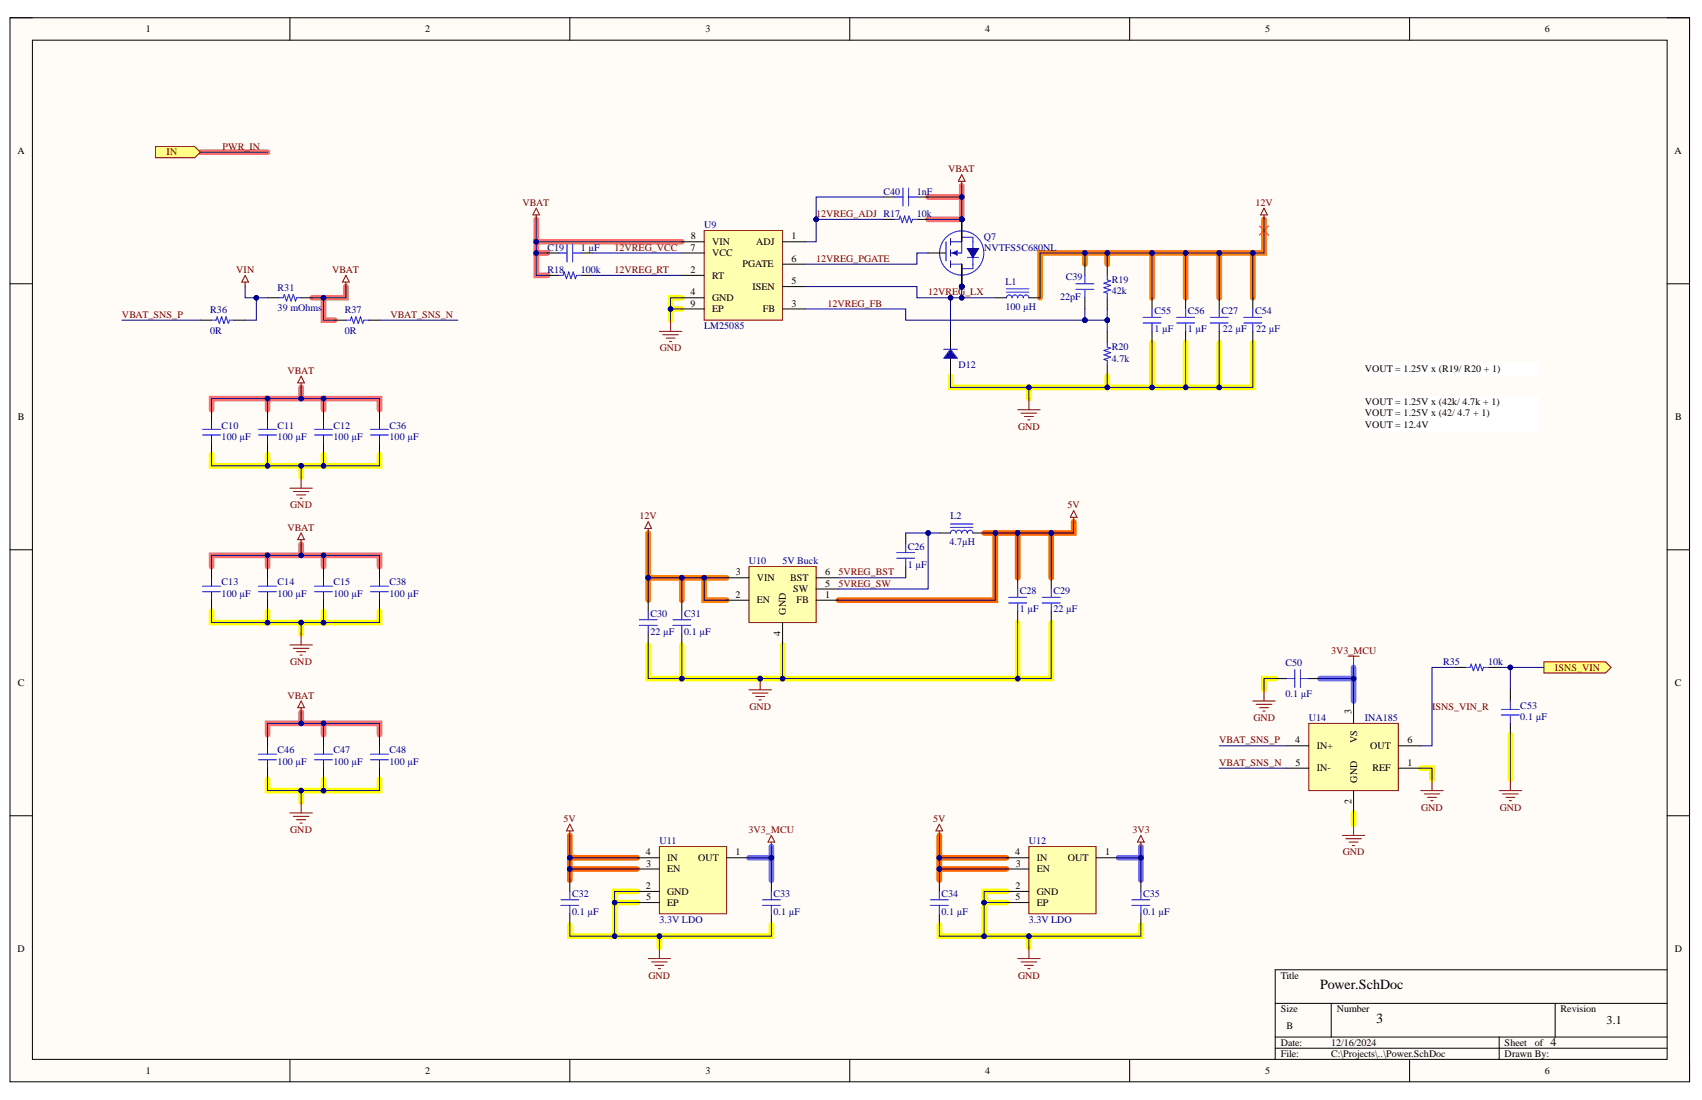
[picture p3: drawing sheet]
<svg xmlns="http://www.w3.org/2000/svg" width="432mm" height="279mm" viewBox="0 0 432 279" stroke-linecap="round" stroke-linejoin="round" font-family="sans-serif">
<defs><g id="words">
<g font-size="3.6">
<text x="334.9" y="250.9">Power.SchDoc</text>
<text x="349.1" y="259.5">3</text>
</g>
<g font-size="3">
<text x="407.6" y="259.8">3.1</text>
<text x="393.4" y="265.5">4</text>
</g>
<g font-size="2.6">
<text x="199.4" y="155.9" transform="rotate(-90 199.4 155.9)">GND</text>
<text x="198" y="161.4" transform="rotate(-90 198 161.4)">4</text>
<text x="342.8" y="181.2" transform="rotate(-90 342.8 181.2)">3</text>
<text x="344.3" y="188.6" transform="rotate(-90 344.3 188.6)">VS</text>
<text x="342.8" y="204" transform="rotate(-90 342.8 204)">2</text>
<text x="344.3" y="198.6" transform="rotate(-90 344.3 198.6)">GND</text>
</g>
<g font-size="2.5">
<text x="37" y="8.2">1</text>
<text x="107.9" y="8.2">2</text>
<text x="179" y="8.2">3</text>
<text x="249.9" y="8.2">4</text>
<text x="320.9" y="8.2">5</text>
<text x="392" y="8.2">6</text>
<text x="4.5" y="39.1">A</text>
<text x="424.9" y="39.1">A</text>
<text x="175.2" y="63.6">7</text>
<text x="175.3" y="60.7">8</text>
<text x="180.7" y="62.2">VIN</text>
<text x="180.7" y="65">VCC</text>
<text x="191.8" y="62.2">ADJ</text>
<text x="200.8" y="60.7">1</text>
<text x="175.2" y="69.3">2</text>
<text x="180.7" y="70.7">RT</text>
<text x="188.4" y="67.8">PGATE</text>
<text x="200.8" y="66.5">6</text>
<text x="175.2" y="74.9">4</text>
<text x="175.2" y="77.8">9</text>
<text x="180.7" y="76.4">GND</text>
<text x="190.9" y="73.6">ISEN</text>
<text x="200.8" y="77.8">3</text>
<text x="200.8" y="72.1">5</text>
<text x="180.7" y="79.2">EP</text>
<text x="193.5" y="79.2">FB</text>
<text x="346.2" y="94.3">VOUT = 1.25V x (R19/ R20 + 1)</text>
<text x="4.6" y="106.6">B</text>
<text x="346.2" y="102.8">VOUT = 1.25V x (42k/ 4.7k + 1)</text>
<text x="346.2" y="105.6">VOUT = 1.25V x (42/ 4.7 + 1)</text>
<text x="425" y="106.6">B</text>
<text x="346.2" y="108.5">VOUT = 12.4V</text>
<text x="186.7" y="146">3</text>
<text x="192" y="147.4">VIN</text>
<text x="200.5" y="147.4">BST</text>
<text x="209.3" y="146">6</text>
<text x="209.3" y="148.8">5</text>
<text x="186.6" y="151.6">2</text>
<text x="192" y="153.1">EN</text>
<text x="201.2" y="150.3">SW</text>
<text x="202.1" y="153.1">FB</text>
<text x="209.3" y="151.6">1</text>
<text x="4.6" y="174">C</text>
<text x="424.9" y="174">C</text>
<text x="328.6" y="188.6">4</text>
<text x="334.1" y="190">IN+</text>
<text x="347.6" y="190">OUT</text>
<text x="357" y="188.6">6</text>
<text x="328.6" y="194.3">5</text>
<text x="334.1" y="195.7">IN-</text>
<text x="348.2" y="195.7">REF</text>
<text x="357" y="194.3">1</text>
<text x="163.9" y="217">4</text>
<text x="163.9" y="219.9">3</text>
<text x="169.3" y="218.4">IN</text>
<text x="169.3" y="221.3">EN</text>
<text x="177.1" y="218.4">OUT</text>
<text x="186.6" y="217">1</text>
<text x="257.5" y="217">4</text>
<text x="257.7" y="219.9">3</text>
<text x="263" y="218.4">IN</text>
<text x="263" y="221.3">EN</text>
<text x="270.9" y="218.4">OUT</text>
<text x="280.4" y="217">1</text>
<text x="163.9" y="225.5">2</text>
<text x="169.3" y="227">GND</text>
<text x="257.6" y="225.5">2</text>
<text x="263" y="227">GND</text>
<text x="163.9" y="228.4">5</text>
<text x="169.3" y="229.8">EP</text>
<text x="257.6" y="228.4">5</text>
<text x="263" y="229.8">EP</text>
<text x="4.5" y="241.5">D</text>
<text x="424.9" y="241.5">D</text>
<text x="324.9" y="248.3">Title</text>
<text x="324.9" y="256.8">Size</text>
<text x="339.1" y="256.8">Number</text>
<text x="395.9" y="256.8">Revision</text>
<text x="326.4" y="261.1">B</text>
<text x="324.9" y="265.3">Date:</text>
<text x="324.9" y="268.2">File:</text>
<text x="337.7" y="265.3">12/16/2024</text>
<text x="337.7" y="268.2">C:\Projects\..\Power.SchDoc</text>
<text x="381.7" y="265.3">Sheet</text>
<text x="381.7" y="268.2">Drawn By:</text>
<text x="389.4" y="265.3">of</text>
<text x="37" y="272.4">1</text>
<text x="107.9" y="272.4">2</text>
<text x="179" y="272.4">3</text>
<text x="249.9" y="272.4">4</text>
<text x="320.9" y="272.4">5</text>
<text x="392" y="272.4">6</text>
</g>
<g font-size="2.5" fill="#800000">
<text x="42.3" y="39.4">IN</text>
<text x="56.5" y="38.1">PWR_IN</text>
<text x="240.5" y="43.7">VBAT</text>
<text x="132.6" y="52.3">VBAT</text>
<text x="318.5" y="52.3">12V</text>
<text x="207.1" y="55.1">12VREG_ADJ R17</text>
<text x="155.9" y="63.6">12VREG_VCC</text>
<text x="59.9" y="69.3">VIN</text>
<text x="84.3" y="69.3">VBAT</text>
<text x="155.9" y="69.3">12VREG_RT</text>
<text x="207.1" y="66.5">12VREG_PGATE</text>
<text x="209.9" y="77.8">12VREG_FB</text>
<text x="235.5" y="74.9">12VREG_LX</text>
<text x="30.9" y="80.7">VBAT_SNS_P</text>
<text x="99.1" y="80.7">VBAT_SNS_N</text>
<text x="167.4" y="89.1">GND</text>
<text x="73" y="94.9">VBAT</text>
<text x="258.3" y="109.1">GND</text>
<text x="73.6" y="129">GND</text>
<text x="162.2" y="131.8">12V</text>
<text x="270.8" y="129">5V</text>
<text x="73" y="134.6">VBAT</text>
<text x="212.7" y="146">5VREG_BST</text>
<text x="212.7" y="148.8">5VREG_SW</text>
<text x="337.7" y="165.8">3V3_MCU</text>
<text x="73.6" y="168.7">GND</text>
<text x="394.5" y="170.2">ISNS_VIN</text>
<text x="73" y="177.3">VBAT</text>
<text x="190.1" y="180.1">GND</text>
<text x="318" y="182.9">GND</text>
<text x="363.3" y="180.1">ISNS_VIN_R</text>
<text x="309.3" y="188.6">VBAT_SNS_P</text>
<text x="309.3" y="194.3">VBAT_SNS_N</text>
<text x="143" y="208.5">5V</text>
<text x="236.7" y="208.5">5V</text>
<text x="360.5" y="205.7">GND</text>
<text x="380.5" y="205.7">GND</text>
<text x="73.6" y="211.3">GND</text>
<text x="189.9" y="211.3">3V3_MCU</text>
<text x="287.3" y="211.3">3V3</text>
<text x="340.6" y="217">GND</text>
<text x="164.5" y="248.3">GND</text>
<text x="258.3" y="248.3">GND</text>
</g>
<g font-size="2.5" fill="#000080">
<text x="224.1" y="49.4">C40</text>
<text x="232.6" y="49.4">1nF</text>
<text x="178.7" y="57.9">U9</text>
<text x="232.6" y="55.1">10k</text>
<text x="138.9" y="63.6">C19</text>
<text x="147.4" y="63.6">1 µF</text>
<text x="249.6" y="60.8">Q7</text>
<text x="249.7" y="63.6">NVTFS5C680NL</text>
<text x="138.9" y="69.3">R18</text>
<text x="147.4" y="69.3">100k</text>
<text x="270.4" y="71">C39</text>
<text x="282.1" y="71.8">R19</text>
<text x="70.4" y="73.8">R31</text>
<text x="255.1" y="72.4">L1</text>
<text x="268.9" y="76.1">22pF</text>
<text x="282.1" y="74.7">42k</text>
<text x="53.4" y="79.5">R36</text>
<text x="70.4" y="78.9">39 mOhms</text>
<text x="87.5" y="79.5">R37</text>
<text x="178.7" y="83.5">LM25085</text>
<text x="255.1" y="78.7">100 µH</text>
<text x="292.9" y="79.8">C55</text>
<text x="301.3" y="79.8">C56</text>
<text x="309.9" y="79.8">C27</text>
<text x="318.4" y="79.8">C54</text>
<text x="53.4" y="84.7">0R</text>
<text x="87.5" y="84.7">0R</text>
<text x="282.1" y="88.9">R20</text>
<text x="292.9" y="84.3">1 µF</text>
<text x="301.3" y="84.3">1 µF</text>
<text x="310.2" y="84.3">22 µF</text>
<text x="318.7" y="84.3">22 µF</text>
<text x="243.2" y="93.5">D12</text>
<text x="282.1" y="91.8">4.7k</text>
<text x="56.2" y="111.6">100 µF</text>
<text x="56.2" y="108.8">C10</text>
<text x="70.4" y="111.6">100 µF</text>
<text x="70.4" y="108.8">C11</text>
<text x="84.6" y="111.6">100 µF</text>
<text x="84.6" y="108.8">C12</text>
<text x="98.8" y="111.6">100 µF</text>
<text x="98.8" y="108.8">C36</text>
<text x="241.1" y="131.8">L2</text>
<text x="190" y="143.2">U10</text>
<text x="198.5" y="143.2">5V Buck</text>
<text x="230.3" y="139.5">C26</text>
<text x="240.9" y="138.4">4.7µH</text>
<text x="56.2" y="148.5">C13</text>
<text x="70.4" y="148.5">C14</text>
<text x="84.6" y="148.5">C15</text>
<text x="98.8" y="148.5">C38</text>
<text x="230.3" y="144">1 µF</text>
<text x="56.2" y="151.4">100 µF</text>
<text x="70.4" y="151.4">100 µF</text>
<text x="84.6" y="151.4">100 µF</text>
<text x="98.8" y="151.4">100 µF</text>
<text x="258.7" y="155.4">1 µF</text>
<text x="258.7" y="150.8">C28</text>
<text x="267.3" y="155.4">22 µF</text>
<text x="267.3" y="150.8">C29</text>
<text x="165" y="161">22 µF</text>
<text x="165" y="156.5">C30</text>
<text x="173.6" y="161">0.1 µF</text>
<text x="173.6" y="156.5">C31</text>
<text x="326.1" y="169">C50</text>
<text x="366.1" y="168.7">R35</text>
<text x="377.5" y="168.7">10k</text>
<text x="326.1" y="176.9">0.1 µF</text>
<text x="385.7" y="179.8">C53</text>
<text x="332" y="182.9">U14</text>
<text x="346.2" y="182.9">INA185</text>
<text x="385.7" y="182.7">0.1 µF</text>
<text x="70.4" y="191.1">C46</text>
<text x="84.6" y="191.1">C47</text>
<text x="98.8" y="191.1">C48</text>
<text x="70.4" y="194">100 µF</text>
<text x="84.6" y="194">100 µF</text>
<text x="98.8" y="194">100 µF</text>
<text x="167.3" y="214.2">U11</text>
<text x="261" y="214.2">U12</text>
<text x="145.2" y="227.5">C32</text>
<text x="196.2" y="227.5">C33</text>
<text x="238.8" y="227.5">C34</text>
<text x="290" y="227.5">C35</text>
<text x="145.2" y="232.1">0.1 µF</text>
<text x="196.2" y="232.1">0.1 µF</text>
<text x="238.8" y="232.1">0.1 µF</text>
<text x="290" y="232.1">0.1 µF</text>
<text x="167.3" y="234.1">3.3V LDO</text>
<text x="261" y="234.1">3.3V LDO</text>
</g>
</g></defs>
<path d="M2.5 4.5h426.1v269.9h-426.1z" fill-rule="evenodd" fill="#fffcf8"/>
<path d="M2.5 4.5h426.1v269.9h-426.1z" fill="none" stroke="#000" stroke-width=".25"/>
<path d="M8.2 10.2h414.8v258.5h-414.8z" fill-rule="evenodd" fill="#fffcf8"/>
<g fill="none" stroke="#000" stroke-width=".25">
<path d="M2.5 4.5h5.7M8.2 10.2h414.8v258.5h-414.8zM73.6 4.5v5.7M144.6 4.5v5.7M215.6 4.5v5.7M286.6 4.5v5.7M357.6 4.5v5.7M423 4.5h5.6v5.7M2.5 72h5.7M423 72h5.6M2.5 139.5h5.7M423 139.5h5.6"/>
<path d="M2.5 206.9h5.7M423 206.9h5.6M323.5 254.5h99.5M337.7 254.5v8.6M394.5 254.5v8.6M423 246h-99.5v22.7M73.6 268.7v5.7M144.6 268.7v5.7M215.6 268.7v5.7M286.6 268.7v5.7M323.5 263.1h99.5M323.5 265.9h99.5"/>
<path d="M357.6 268.7v5.7M380.3 263.1v5.6M428.6 268.7v5.7"/>
</g>
<g fill="none" stroke="#ff6e6e" stroke-width="1.4">
<path d="M50.8 38.6h17.1M136 55.6v5.7M235.5 50h8.5M244 47.1v8.5h-8.5M82.1 75.5v5.7h2.8M87.8 72.7v2.8h-8.6M136 64.2v5.7h2.9M173 61.3h-37v2.9h2.9M76.4 98.3v2.8M67.9 103.9v-2.8h14.2v2.8M67.9 101.1h-14.2v2.8M82.1 101.1h14.2v2.8"/>
<path d="M76.4 138v2.9M67.9 143.7v-2.8h14.2v2.8M67.9 140.9h-14.2v2.8M82.1 140.9h14.2v2.8M67.9 186.4v-2.9h14.2v2.9M76.4 180.7v2.8M82.1 183.5h14.2v2.9"/>
</g>
<g fill="none" stroke="#ff0" stroke-width="1.4">
<path d="M173 78.4h-2.9v2.8M173 75.5h-2.9v2.9M261 98.3v2.8M280.9 95.4v2.9M292.3 86.9v11.4M300.8 86.9v11.4M309.3 86.9v11.4M317.8 86.9v11.4h-76.7v-2.9M53.7 115.3v2.9h14.2M67.9 115.3v2.9h14.2v-2.9M76.4 118.2v2.8M96.3 115.3v2.9h-14.2"/>
<path d="M53.7 155.1v2.8h14.2M67.9 155.1v2.8h14.2v-2.8M76.4 157.9v2.9M96.3 155.1v2.8h-14.2M258.2 157.9v14.2h8.5v-14.2M164.5 163.6v8.5h93.7M173 163.6v8.5M198.5 163.6v8.5M323.5 172.1h-2.8v2.9M67.9 197.7v2.9h14.2v-2.9M96.3 197.7v2.9h-14.2M360.5 194.9h2.8v2.8"/>
<path d="M383.2 186.4v11.3M76.4 200.6v2.8M343.4 206.2v2.9M155.9 237.5h11.4v2.8M155.9 229h5.7M161.6 226.1h-5.7v11.4h-11.3v-2.8M195.7 234.7v2.8h-28.4M249.7 237.5h11.3v2.8M249.7 229h5.6M255.3 226.1h-5.6v11.4h-11.4v-2.8M289.4 234.7v2.8h-28.4"/>
</g>
<path d="M334.9 172.1h8.5M343.4 169.3v8.5M190 217.6h5.7v5.7M195.7 214.8v2.8M283.8 217.6h5.6v5.7M289.4 214.8v2.8" fill="none" stroke="#6e6eff" stroke-width="1.4"/>
<path d="M249.7 135.2h8.5M252.5 135.2v17.1h-39.8M266.7 135.2h-8.5v11.4M266.7 135.2v11.4M272.4 132.4v2.8h-5.7M144.6 211.9v5.7M161.6 217.6h-17v2.8M238.3 211.9v5.7M255.3 217.6h-17v5.7M161.6 220.4h-17v2.9M238.3 220.4h17" fill="none" stroke="#f60" stroke-width="1.4"/>
<path d="M320.7 55.6v8.6h-56.8v11.3M275.2 64.2v2.8M280.9 64.2v2.8M292.3 64.2v11.3M300.8 64.2v11.3M309.3 64.2v11.3M317.8 64.2v11.3M164.5 135.2v17.1M164.5 146.6h19.8M173 146.6v5.7M178.7 146.6v5.7h5.6" fill="none" stroke="#fd8300" stroke-width="1.4"/>
<path d="M39.5 37.2h9.9l1.4 1.4-1.4 1.4h-9.9z" fill-rule="evenodd" fill="#ffff80"/>
<g fill="none" stroke="#800000" stroke-width=".25">
<path d="M39.5 37.2h9.9l1.4 1.4-1.4 1.4h-9.9zM76.4 95.4l.8 1.7h-1.7zM76.4 97.1v1.2M73.6 123.8h5.6M74.4 124.7h4M75.3 125.5h2.2M76.1 126.4h.6M76.4 121v2.8M76.4 136.9v1.1M76.4 135.2l.8 1.7h-1.7zM73.6 163.6h5.6M74.4 164.5h4"/>
<path d="M75.3 165.3h2.2M76.1 166.2h.6M76.4 160.8v2.8"/>
</g>
<path d="M53.7 103.9v2.9M53.7 112.5v2.8M67.9 103.9v2.9M67.9 112.5v2.8M82.1 103.9v2.9M82.1 112.5v2.8M53.7 143.7v2.9M53.7 152.3v2.8M67.9 143.7v2.9M67.9 152.3v2.8M82.1 143.7v2.9M82.1 152.3v2.8" fill="none" stroke="#000" stroke-width=".25"/>
<g fill="none" stroke="#00f" stroke-width=".25">
<path d="M51.4 108.9h4.5M51.4 110.3h4.5M53.7 106.8v2.1M53.7 110.3v2.2M65.6 108.9h4.5M65.6 110.3h4.5M67.9 106.8v2.1M67.9 110.3v2.2M79.8 108.9h4.5M79.8 110.3h4.5M82.1 106.8v2.1M82.1 110.3v2.2"/>
<path d="M51.4 148.7h4.5M51.4 150.1h4.5M53.7 146.6v2.1M53.7 150.1v2.2M65.6 148.7h4.5M65.6 150.1h4.5M67.9 146.6v2.1M67.9 150.1v2.2M79.8 148.7h4.5M79.8 150.1h4.5M82.1 146.6v2.1M82.1 150.1v2.2"/>
</g>
<path d="M178.7 58.5h19.8v22.7h-19.8z" fill-rule="evenodd" fill="#ffffb0"/>
<path d="M178.7 58.5h19.8v22.7h-19.8z" fill="none" stroke="#800000" stroke-width=".25"/>
<path d="M173 61.3h5.7M173 78.4h5.7M173 69.9h5.7M173 75.5h5.7M173 64.2h5.7M198.5 67h5.7M198.5 61.3h5.7M198.5 78.4h5.7M198.5 72.7h5.7M252.5 75.5h2.8M261 75.5h2.9" fill="none" stroke="#000" stroke-width=".25"/>
<path d="M255.3 75.5a.71 .71 0 0 1 .8-.7 .71 .71 0 0 1 .7 .7 .71 .71 0 0 1 .7-.7 .71 .71 0 0 1 .7 .7 .71 .71 0 0 1 .7-.7 .71 .71 0 0 1 .7 .7 .71 .71 0 0 1 .7-.7 .71 .71 0 0 1 .7 .7M255.3 74.1h5.7M255.3 73.3h5.7" fill="none" stroke="#00f" stroke-width=".25"/>
<circle cx="244" cy="55.7" r=".57" fill="#000080"/>
<circle cx="244" cy="55.7" r=".57" fill="none" stroke="#000080" stroke-width=".25"/>
<circle cx="244" cy="72.7" r=".57" fill="#000080"/>
<circle cx="244" cy="72.7" r=".57" fill="none" stroke="#000080" stroke-width=".25"/>
<circle cx="244" cy="55.7" r=".57" fill="#000080"/>
<circle cx="244" cy="55.7" r=".57" fill="none" stroke="#000080" stroke-width=".25"/>
<circle cx="244" cy="55.7" r=".57" fill="#000080"/>
<circle cx="244" cy="55.7" r=".57" fill="none" stroke="#000080" stroke-width=".25"/>
<circle cx="244" cy="72.7" r=".57" fill="#000080"/>
<circle cx="244" cy="72.7" r=".57" fill="none" stroke="#000080" stroke-width=".25"/>
<circle cx="244" cy="72.7" r=".57" fill="#000080"/>
<circle cx="244" cy="72.7" r=".57" fill="none" stroke="#000080" stroke-width=".25"/>
<circle cx="244" cy="72.7" r=".57" fill="#000080"/>
<circle cx="244" cy="72.7" r=".57" fill="none" stroke="#000080" stroke-width=".25"/>
<path d="M248.9 61.4a5.6 5.6 0 0 0-9.6-.3 5.6 5.6 0 0 0 4 8.7 5.6 5.6 0 0 0 6-7.4l-.4-.9" fill="none" stroke="#00f" stroke-width=".25"/>
<path d="M244 55.6v5.7M235.5 64.2h4.5" fill="none" stroke="#000" stroke-width=".25"/>
<circle cx="244" cy="55.7" r=".57" fill="#000080"/>
<circle cx="244" cy="55.7" r=".57" fill="none" stroke="#000080" stroke-width=".25"/>
<path d="M244 67v5.7" fill="none" stroke="#000" stroke-width=".25"/>
<circle cx="244" cy="72.7" r=".57" fill="#000080"/>
<circle cx="244" cy="72.7" r=".57" fill="none" stroke="#000080" stroke-width=".25"/>
<path d="M240 61.3v4.9M241.1 61.3h2.9v2.9h-2.9M241.1 67h2.9" fill="none" stroke="#00f" stroke-width=".25"/>
<path d="M241.7 64.2l1.2-.6v1.1z" fill="#00f"/>
<path d="M241.7 64.2l1.2-.6v1.1zM245.4 65.3h2.8M245.4 63h2.8l-1.4 2.3zM246.8 61.3v5.7" fill="none" stroke="#00f" stroke-width=".25"/>
<path d="M245.4 63h2.8l-1.4 2.3z" fill="#00f"/>
<path d="M241.1 60.5v1.7M241.1 63.3v1.7M241.1 66.2v1.7M244 60.2h2.8v1.1M245.4 63h2.8l-1.4 2.3zM246.8 67v1.2h-2.8" fill="none" stroke="#00f" stroke-width=".25"/>
<path d="M244 55.6v5.7" fill="none" stroke="#000" stroke-width=".25"/>
<circle cx="244" cy="55.7" r=".57" fill="#000080"/>
<circle cx="244" cy="55.7" r=".57" fill="none" stroke="#000080" stroke-width=".25"/>
<path d="M244 55.6v5.7" fill="none" stroke="#000" stroke-width=".25"/>
<circle cx="244" cy="55.7" r=".57" fill="#000080"/>
<circle cx="244" cy="55.7" r=".57" fill="none" stroke="#000080" stroke-width=".25"/>
<path d="M244 67v5.7" fill="none" stroke="#000" stroke-width=".25"/>
<circle cx="244" cy="72.7" r=".57" fill="#000080"/>
<circle cx="244" cy="72.7" r=".57" fill="none" stroke="#000080" stroke-width=".25"/>
<path d="M244 67v5.7" fill="none" stroke="#000" stroke-width=".25"/>
<circle cx="244" cy="72.7" r=".57" fill="#000080"/>
<circle cx="244" cy="72.7" r=".57" fill="none" stroke="#000080" stroke-width=".25"/>
<path d="M244 67v5.7" fill="none" stroke="#000" stroke-width=".25"/>
<circle cx="244" cy="72.7" r=".57" fill="#000080"/>
<circle cx="244" cy="72.7" r=".57" fill="none" stroke="#000080" stroke-width=".25"/>
<g fill="none" stroke="#000" stroke-width=".25">
<path d="M224.1 55.6h2.8M232.6 55.6h2.9M138.9 64.2h2.8M138.9 69.9h2.8M147.4 64.2h2.8M147.4 69.9h2.8M280.9 67v2.9M280.9 75.5v2.9M280.9 84.1v2.8M280.9 92.6v2.8M144.6 223.3v2.8M144.6 231.8v2.9"/>
<path d="M195.7 223.3v2.8M195.7 231.8v2.9"/>
</g>
<g fill="none" stroke="#00f" stroke-width=".25">
<path d="M226.9 55.6h1.2l.3-.8 .5 1.7 .6-1.7 .6 1.7 .5-1.7 .6 1.7 .3-.9h1.1M141.7 64.2h2.2M141.7 69.9h1.2l.2-.9 .6 1.7 .6-1.7 .6 1.7 .5-1.7 .6 1.7 .3-.8h1.1M143.9 61.9v4.5M145.3 64.2h2.1M145.3 61.9v4.5M280.9 69.9v1.1l.9 .3-1.7 .5 1.7 .6-1.7 .6 1.7 .6-1.7 .5 .8 .3v1.1M280.9 86.9v1.1l.9 .3-1.7 .6 1.7 .6-1.7 .5 1.7 .6-1.7 .6 .8 .3v1.1M142.3 228.3h4.5M142.3 229.7h4.5M144.6 226.1v2.2M144.6 229.7v2.1"/>
<path d="M193.4 228.3h4.6M193.4 229.7h4.6M195.7 226.1v2.2M195.7 229.7v2.1"/>
</g>
<g fill="none" stroke="#800000" stroke-width=".25">
<path d="M136 52.8l.9 1.7h-1.7zM136 54.5v1.1M244 44.3l.8 1.7h-1.7zM244 46v1.1M320.7 52.8l.8 1.7h-1.7zM320.7 54.5v1.1M167.3 84.1h5.7M168.1 84.9h4M169 85.8h2.3M169.8 86.6h.6M170.1 81.2v2.9M258.2 103.9h5.7"/>
<path d="M259 104.8h4M259.9 105.7h2.3M260.7 106.5h.6M261 101.1v2.8M164.5 132.4l.8 1.7h-1.7zM164.5 134.1v1.1M190 175h5.7M190.9 175.8h3.9M191.7 176.7h2.3M192.6 177.5h.5M192.9 172.1v2.9M195.7 211.9l.9 1.7h-1.8z"/>
<path d="M195.7 213.6v1.2M164.5 243.2h5.6M165.3 244h4M166.2 244.9h2.2M167 245.7h.6M167.3 240.3v2.9"/>
</g>
<circle cx="192.9" cy="172.1" r=".57" fill="#000080"/>
<circle cx="192.9" cy="172.1" r=".57" fill="none" stroke="#000080" stroke-width=".25"/>
<path d="M229.8 135.2v2.9M238.3 135.2h2.8M246.8 135.2h2.9M173 152.3v2.8M229.8 143.7v2.9M258.2 146.6v2.8M258.2 155.1v2.8M266.7 146.6v2.8M266.7 155.1v2.8M173 160.8v2.8" fill="none" stroke="#000" stroke-width=".25"/>
<g fill="none" stroke="#00f" stroke-width=".25">
<path d="M229.8 138.1v2.1M241.1 135.2a.71 .71 0 0 1 .8-.7 .71 .71 0 0 1 .7 .7 .71 .71 0 0 1 .7-.7 .71 .71 0 0 1 .7 .7 .71 .71 0 0 1 .7-.7 .71 .71 0 0 1 .7 .7 .71 .71 0 0 1 .7-.7 .71 .71 0 0 1 .7 .7M241.1 133.8h5.7M241.1 132.9h5.7M170.7 157.2h4.5M170.7 158.6h4.5M173 155.1v2.1M173 158.6v2.2M227.5 140.2h4.6M227.5 141.6h4.6M229.8 141.6v2.1M255.9 151.5h4.6"/>
<path d="M255.9 153h4.6M258.2 149.4v2.1M258.2 153v2.1M264.4 151.5h4.6M264.4 153h4.6M266.7 149.4v2.1M266.7 153v2.1"/>
</g>
<path d="M272.4 129.5l.8 1.7h-1.7zM272.4 131.2v1.2M144.6 209.1l.8 1.7h-1.7zM144.6 210.8v1.1" fill="none" stroke="#800000" stroke-width=".25"/>
<path d="M167.3 214.8h17v17h-17z" fill-rule="evenodd" fill="#ffffb0"/>
<path d="M167.3 214.8h17v17h-17zM238.3 209.1l.9 1.7h-1.7zM238.3 210.8v1.1M289.4 211.9l.9 1.7h-1.7zM289.4 213.6v1.2M258.2 243.2h5.7M259 244h4M259.9 244.9h2.3M260.7 245.7h.6M261 240.3v2.9" fill="none" stroke="#800000" stroke-width=".25"/>
<path d="M161.6 217.6h5.7M184.3 217.6h5.7M161.6 226.1h5.7M161.6 220.4h5.7M161.6 229h5.7M238.3 223.3v2.8M238.3 231.8v2.9M289.4 223.3v2.8M289.4 231.8v2.9" fill="none" stroke="#000" stroke-width=".25"/>
<path d="M236 228.3h4.6M236 229.7h4.6M238.3 226.1v2.2M238.3 229.7v2.1M287.2 228.3h4.5M287.2 229.7h4.5M289.4 226.1v2.2M289.4 229.7v2.1" fill="none" stroke="#00f" stroke-width=".25"/>
<path d="M261 214.8h17.1v17h-17.1z" fill-rule="evenodd" fill="#ffffb0"/>
<path d="M261 214.8h17.1v17h-17.1z" fill="none" stroke="#800000" stroke-width=".25"/>
<g fill="none" stroke="#000" stroke-width=".25">
<path d="M224.1 50h2.8M232.6 50h2.9M275.2 67v2.9M275.2 75.5v2.9M96.3 103.9v2.9M96.3 112.5v2.8M96.3 143.7v2.9M96.3 152.3v2.8M255.3 217.6h5.7M278.1 217.6h5.7M255.3 226.1h5.7M255.3 220.4h5.7"/>
<path d="M255.3 229h5.7"/>
</g>
<g fill="none" stroke="#00f" stroke-width=".25">
<path d="M226.9 50h2.2M229.1 47.7v4.5M230.5 50h2.1M230.5 47.7v4.5M273 72h4.5M273 73.4h4.5M275.2 69.9v2.1M275.2 73.4v2.1M94 108.9h4.6M94 110.3h4.6M96.3 106.8v2.1M96.3 110.3v2.2"/>
<path d="M94 148.7h4.6M94 150.1h4.6M96.3 146.6v2.1M96.3 150.1v2.2"/>
</g>
<circle cx="207.1" cy="55.7" r=".57" fill="#000080"/>
<circle cx="207.1" cy="55.7" r=".57" fill="none" stroke="#000080" stroke-width=".25"/>
<path d="M319.6 57.4l2.2 2.2M321.8 57.4l-2.2 2.2" fill="none" stroke="#f00" stroke-width=".25"/>
<g fill="none" stroke="#800000" stroke-width=".25">
<path d="M62.2 69.9l.8 1.7h-1.7zM62.2 71.6v1.1M87.8 69.9l.8 1.7h-1.7zM87.8 71.6v1.1M76.4 177.8l.8 1.7h-1.7zM76.4 179.5v1.2M317.8 177.8h5.7M318.7 178.7h4M319.6 179.5h2.2M320.7 175v2.8M342 166.5h2.8M343.4 166.5v2.8"/>
<path d="M320.4 180.4h.6M73.6 206.2h5.6M74.4 207.1h4M75.3 207.9h2.2M76.1 208.8h.6M76.4 203.4v2.8"/>
</g>
<path d="M67.9 75.5h2.8M76.4 75.5h2.8M323.5 172.1h2.9M332 172.1h2.9M67.9 186.4v2.8M67.9 194.9v2.8M82.1 186.4v2.8M82.1 194.9v2.8M96.3 186.4v2.8M96.3 194.9v2.8" fill="none" stroke="#000" stroke-width=".25"/>
<g fill="none" stroke="#00f" stroke-width=".25">
<path d="M70.7 75.5h1.2l.2-.8 .6 1.7 .6-1.7 .5 1.7 .6-1.7 .6 1.7 .3-.9h1.1M326.4 172.1h2.1M328.5 169.9v4.5M329.9 172.1h2.1M329.9 169.9v4.5M65.6 191.3h4.5M65.6 192.7h4.5M67.9 189.2v2.1M67.9 192.7v2.2M79.8 191.3h4.5M79.8 192.7h4.5M82.1 189.2v2.1"/>
<path d="M82.1 192.7v2.2M94 191.3h4.6M94 192.7h4.6M96.3 189.2v2.1M96.3 192.7v2.2"/>
</g>
<path d="M332 183.5h22.8v17.1h-22.8z" fill-rule="evenodd" fill="#ffffb0"/>
<path d="M332 183.5h22.8v17.1h-22.8zM363.3 197.7v2.9M340.6 211.9h5.6M341.4 212.8h4M342.3 213.6h2.2M343.1 214.5h.6M343.4 209.1v2.8M360.5 200.6h5.6M361.3 201.4h4M362.2 202.3h2.2M363 203.1h.6" fill="none" stroke="#800000" stroke-width=".25"/>
<path d="M50.8 81.2h2.9M59.3 81.2h2.9M84.9 81.2h2.9M93.4 81.2h2.9M343.4 177.8v5.7M369 169.3h2.8M377.5 169.3h2.8M326.4 194.9h5.6M326.4 189.2h5.6M354.8 194.9h5.7M354.8 189.2h5.7M343.4 200.6v5.6" fill="none" stroke="#000" stroke-width=".25"/>
<path d="M53.7 81.2h1.1l.3-.8 .6 1.7 .5-1.7 .6 1.7 .6-1.7 .5 1.7 .3-.9h1.1M87.8 81.2h1.1l.3-.8 .5 1.7 .6-1.7 .6 1.7 .5-1.7 .6 1.7 .3-.9h1.1M371.8 169.3h1.2l.2-.8 .6 1.7 .6-1.7 .6 1.7 .5-1.7 .6 1.7 .3-.9h1.1" fill="none" stroke="#00f" stroke-width=".25"/>
<path d="M391.7 167.9h15.6l1.4 1.4-1.4 1.4h-15.6z" fill-rule="evenodd" fill="#ffff80"/>
<path d="M391.7 167.9h15.6l1.4 1.4-1.4 1.4h-15.6zM383.2 197.7v2.9M380.3 200.6h5.7M381.2 201.4h4M382.1 202.3h2.2M382.9 203.1h.6" fill="none" stroke="#800000" stroke-width=".25"/>
<path d="M383.2 175v2.8M383.2 183.5v2.9" fill="none" stroke="#000" stroke-width=".25"/>
<path d="M380.9 180h4.6M383.2 177.8v2.2M380.9 181.4h4.6M383.2 181.4v2.1" fill="none" stroke="#00f" stroke-width=".25"/>
<path d="M190 143.7h17.1v14.2h-17.1z" fill-rule="evenodd" fill="#ffffb0"/>
<path d="M190 143.7h17.1v14.2h-17.1z" fill="none" stroke="#800000" stroke-width=".25"/>
<path d="M164.5 152.3v2.8M184.3 146.6h5.7M184.3 152.3h5.7M198.5 157.9v5.7M207.1 146.6h5.6M207.1 152.3h5.6M207.1 149.4h5.6M164.5 160.8v2.8" fill="none" stroke="#000" stroke-width=".25"/>
<path d="M162.2 157.2h4.5M162.2 158.6h4.5M164.5 155.1v2.1M164.5 158.6v2.2" fill="none" stroke="#00f" stroke-width=".25"/>
<path d="M346.2 92h44.1v3.4h-44.1z" fill-rule="evenodd" fill="#fff"/>
<path d="M346.2 92h44.1v3.4h-44.1z" fill="none" stroke="#fff" stroke-width=".25"/>
<path d="M346.2 100.6h44.1v9h-44.1z" fill-rule="evenodd" fill="#fff"/>
<path d="M346.2 100.6h44.1v9h-44.1z" fill="none" stroke="#fff" stroke-width=".25"/>
<path d="M241.1 84.1v4.5M241.1 90.9v4.5" fill="none" stroke="#000" stroke-width=".25"/>
<path d="M239.4 88.6h3.5" fill="none" stroke="#00f" stroke-width=".25"/>
<path d="M241.1 88.6l1.8 2.3h-3.5z" fill="#00f"/>
<path d="M309.3 78.4v2.1M241.1 88.6l1.8 2.3h-3.5zM307 80.5h4.6M307 81.9h4.6M309.3 81.9v2.2" fill="none" stroke="#00f" stroke-width=".25"/>
<path d="M309.3 75.5v2.9M309.3 84.1v2.8" fill="none" stroke="#000" stroke-width=".25"/>
<path d="M50.8 38.6h17.1M67.9 115.3v2.9h14.2v-2.9" fill="none" stroke="#000080" stroke-width=".25"/>
<circle cx="67.9" cy="118.2" r=".57" fill="#000080"/>
<circle cx="67.9" cy="118.2" r=".57" fill="none" stroke="#000080" stroke-width=".25"/>
<circle cx="76.4" cy="118.2" r=".57" fill="#000080"/>
<circle cx="76.4" cy="118.2" r=".57" fill="none" stroke="#000080" stroke-width=".25"/>
<circle cx="82.1" cy="118.2" r=".57" fill="#000080"/>
<g fill="none" stroke="#000080" stroke-width=".25">
<path d="M67.9 103.9v-2.8h14.2v2.8"/>
<circle cx="82.1" cy="118.2" r=".57"/>
</g>
<circle cx="67.9" cy="101.1" r=".57" fill="#000080"/>
<circle cx="67.9" cy="101.1" r=".57" fill="none" stroke="#000080" stroke-width=".25"/>
<circle cx="76.4" cy="101.1" r=".57" fill="#000080"/>
<circle cx="76.4" cy="101.1" r=".57" fill="none" stroke="#000080" stroke-width=".25"/>
<circle cx="82.1" cy="101.1" r=".57" fill="#000080"/>
<g fill="none" stroke="#000080" stroke-width=".25">
<path d="M76.4 98.3v2.8"/>
<circle cx="82.1" cy="101.1" r=".57"/>
</g>
<circle cx="76.4" cy="101.1" r=".57" fill="#000080"/>
<g fill="none" stroke="#000080" stroke-width=".25">
<path d="M76.4 118.2v2.8"/>
<circle cx="76.4" cy="101.1" r=".57"/>
</g>
<circle cx="76.4" cy="118.2" r=".57" fill="#000080"/>
<g fill="none" stroke="#000080" stroke-width=".25">
<path d="M67.9 101.1h-14.2v2.8"/>
<circle cx="76.4" cy="118.2" r=".57"/>
</g>
<circle cx="67.9" cy="101.1" r=".57" fill="#000080"/>
<g fill="none" stroke="#000080" stroke-width=".25">
<path d="M53.7 115.3v2.9h14.2"/>
<circle cx="67.9" cy="101.1" r=".57"/>
</g>
<circle cx="67.9" cy="118.2" r=".57" fill="#000080"/>
<g fill="none" stroke="#000080" stroke-width=".25">
<path d="M67.9 155.1v2.8h14.2v-2.8"/>
<circle cx="67.9" cy="118.2" r=".57"/>
</g>
<circle cx="67.9" cy="157.9" r=".57" fill="#000080"/>
<circle cx="67.9" cy="157.9" r=".57" fill="none" stroke="#000080" stroke-width=".25"/>
<circle cx="76.4" cy="157.9" r=".57" fill="#000080"/>
<circle cx="76.4" cy="157.9" r=".57" fill="none" stroke="#000080" stroke-width=".25"/>
<circle cx="82.1" cy="157.9" r=".57" fill="#000080"/>
<g fill="none" stroke="#000080" stroke-width=".25">
<path d="M67.9 143.7v-2.8h14.2v2.8"/>
<circle cx="82.1" cy="157.9" r=".57"/>
</g>
<circle cx="67.9" cy="140.9" r=".57" fill="#000080"/>
<circle cx="67.9" cy="140.9" r=".57" fill="none" stroke="#000080" stroke-width=".25"/>
<circle cx="76.4" cy="140.9" r=".57" fill="#000080"/>
<circle cx="76.4" cy="140.9" r=".57" fill="none" stroke="#000080" stroke-width=".25"/>
<circle cx="82.1" cy="140.9" r=".57" fill="#000080"/>
<g fill="none" stroke="#000080" stroke-width=".25">
<path d="M76.4 138v2.9"/>
<circle cx="82.1" cy="140.9" r=".57"/>
</g>
<circle cx="76.4" cy="140.9" r=".57" fill="#000080"/>
<g fill="none" stroke="#000080" stroke-width=".25">
<path d="M76.4 157.9v2.9"/>
<circle cx="76.4" cy="140.9" r=".57"/>
</g>
<circle cx="76.4" cy="157.9" r=".57" fill="#000080"/>
<g fill="none" stroke="#000080" stroke-width=".25">
<path d="M67.9 140.9h-14.2v2.8"/>
<circle cx="76.4" cy="157.9" r=".57"/>
</g>
<circle cx="67.9" cy="140.9" r=".57" fill="#000080"/>
<g fill="none" stroke="#000080" stroke-width=".25">
<path d="M53.7 155.1v2.8h14.2"/>
<circle cx="67.9" cy="140.9" r=".57"/>
</g>
<circle cx="67.9" cy="157.9" r=".57" fill="#000080"/>
<g fill="none" stroke="#000080" stroke-width=".25">
<path d="M150.3 69.9h22.7M150.3 64.2h22.7M173 61.3h-37v2.9h2.9"/>
<circle cx="67.9" cy="157.9" r=".57"/>
</g>
<circle cx="136" cy="64.2" r=".57" fill="#000080"/>
<circle cx="136" cy="64.2" r=".57" fill="none" stroke="#000080" stroke-width=".25"/>
<circle cx="136" cy="61.3" r=".57" fill="#000080"/>
<g fill="none" stroke="#000080" stroke-width=".25">
<path d="M136 64.2v5.7h2.9"/>
<circle cx="136" cy="61.3" r=".57"/>
</g>
<circle cx="136" cy="64.2" r=".57" fill="#000080"/>
<g fill="none" stroke="#000080" stroke-width=".25">
<path d="M173 78.4h-2.9v2.8"/>
<circle cx="136" cy="64.2" r=".57"/>
</g>
<circle cx="170.1" cy="78.4" r=".57" fill="#000080"/>
<g fill="none" stroke="#000080" stroke-width=".25">
<path d="M173 75.5h-2.9v2.9"/>
<circle cx="170.1" cy="78.4" r=".57"/>
</g>
<circle cx="170.1" cy="78.4" r=".57" fill="#000080"/>
<g fill="none" stroke="#000080" stroke-width=".25">
<path d="M136 55.6v5.7"/>
<circle cx="170.1" cy="78.4" r=".57"/>
</g>
<circle cx="136" cy="61.3" r=".57" fill="#000080"/>
<g fill="none" stroke="#000080" stroke-width=".25">
<path d="M244 47.1v8.5"/>
<circle cx="136" cy="61.3" r=".57"/>
</g>
<circle cx="244" cy="50" r=".57" fill="#000080"/>
<circle cx="244" cy="50" r=".57" fill="none" stroke="#000080" stroke-width=".25"/>
<circle cx="244" cy="55.7" r=".57" fill="#000080"/>
<g fill="none" stroke="#000080" stroke-width=".25">
<path d="M280.9 78.4v2.8"/>
<circle cx="244" cy="55.7" r=".57"/>
</g>
<circle cx="280.9" cy="81.2" r=".57" fill="#000080"/>
<g fill="none" stroke="#000080" stroke-width=".25">
<path d="M161.6 226.1h-5.7v11.4h-11.3v-2.8"/>
<circle cx="280.9" cy="81.2" r=".57"/>
</g>
<circle cx="155.9" cy="229" r=".56" fill="#000080"/>
<circle cx="155.9" cy="229" r=".56" fill="none" stroke="#000080" stroke-width=".25"/>
<circle cx="155.9" cy="237.5" r=".57" fill="#000080"/>
<g fill="none" stroke="#000080" stroke-width=".25">
<path d="M155.9 237.5h11.4v2.8"/>
<circle cx="155.9" cy="237.5" r=".57"/>
</g>
<circle cx="167.3" cy="237.5" r=".57" fill="#000080"/>
<circle cx="167.3" cy="237.5" r=".57" fill="none" stroke="#000080" stroke-width=".25"/>
<circle cx="155.9" cy="237.5" r=".57" fill="#000080"/>
<g fill="none" stroke="#000080" stroke-width=".25">
<path d="M190 217.6h5.7v5.7"/>
<circle cx="155.9" cy="237.5" r=".57"/>
</g>
<circle cx="195.7" cy="217.6" r=".57" fill="#000080"/>
<g fill="none" stroke="#000080" stroke-width=".25">
<path d="M195.7 234.7v2.8h-28.4"/>
<circle cx="195.7" cy="217.6" r=".57"/>
</g>
<circle cx="167.3" cy="237.5" r=".57" fill="#000080"/>
<g fill="none" stroke="#000080" stroke-width=".25">
<path d="M195.7 214.8v2.8"/>
<circle cx="167.3" cy="237.5" r=".57"/>
</g>
<circle cx="195.7" cy="217.6" r=".57" fill="#000080"/>
<g fill="none" stroke="#000080" stroke-width=".25">
<path d="M266.7 135.2v11.4"/>
<circle cx="195.7" cy="217.6" r=".57"/>
</g>
<circle cx="266.7" cy="135.2" r=".57" fill="#000080"/>
<g fill="none" stroke="#000080" stroke-width=".25">
<path d="M229.8 135.2h5.7v14.2h-22.8"/>
<circle cx="266.7" cy="135.2" r=".57"/>
</g>
<circle cx="235.5" cy="135.2" r=".57" fill="#000080"/>
<g fill="none" stroke="#000080" stroke-width=".25">
<path d="M258.2 157.9v14.2h8.5v-14.2"/>
<circle cx="235.5" cy="135.2" r=".57"/>
</g>
<circle cx="258.2" cy="172.1" r=".57" fill="#000080"/>
<g fill="none" stroke="#000080" stroke-width=".25">
<path d="M266.7 135.2h-8.5v11.4"/>
<circle cx="258.2" cy="172.1" r=".57"/>
</g>
<circle cx="266.7" cy="135.2" r=".57" fill="#000080"/>
<circle cx="266.7" cy="135.2" r=".57" fill="none" stroke="#000080" stroke-width=".25"/>
<circle cx="258.2" cy="135.2" r=".57" fill="#000080"/>
<g fill="none" stroke="#000080" stroke-width=".25">
<path d="M164.5 135.2v11.4"/>
<circle cx="258.2" cy="135.2" r=".57"/>
</g>
<circle cx="164.4" cy="146.6" r=".57" fill="#000080"/>
<g fill="none" stroke="#000080" stroke-width=".25">
<path d="M272.4 132.4v2.8h-5.7"/>
<circle cx="164.4" cy="146.6" r=".57"/>
</g>
<circle cx="266.7" cy="135.2" r=".57" fill="#000080"/>
<g fill="none" stroke="#000080" stroke-width=".25">
<path d="M144.6 211.9v5.7"/>
<circle cx="266.7" cy="135.2" r=".57"/>
</g>
<circle cx="144.6" cy="217.6" r=".57" fill="#000080"/>
<g fill="none" stroke="#000080" stroke-width=".25">
<path d="M212.7 146.6h17.1M198.5 163.6v8.5"/>
<circle cx="144.6" cy="217.6" r=".57"/>
</g>
<circle cx="198.5" cy="172.1" r=".57" fill="#000080"/>
<g fill="none" stroke="#000080" stroke-width=".25">
<path d="M235.5 135.2h2.8"/>
<circle cx="198.5" cy="172.1" r=".57"/>
</g>
<circle cx="235.5" cy="135.2" r=".57" fill="#000080"/>
<g fill="none" stroke="#000080" stroke-width=".25">
<path d="M249.7 135.2h8.5"/>
<circle cx="235.5" cy="135.2" r=".57"/>
</g>
<circle cx="252.5" cy="135.2" r=".57" fill="#000080"/>
<circle cx="252.5" cy="135.2" r=".57" fill="none" stroke="#000080" stroke-width=".25"/>
<circle cx="258.2" cy="135.2" r=".57" fill="#000080"/>
<g fill="none" stroke="#000080" stroke-width=".25">
<path d="M155.9 229h5.7"/>
<circle cx="258.2" cy="135.2" r=".57"/>
</g>
<circle cx="155.9" cy="229" r=".56" fill="#000080"/>
<g fill="none" stroke="#000080" stroke-width=".25">
<path d="M255.3 226.1h-5.6v11.4h-11.4v-2.8"/>
<circle cx="155.9" cy="229" r=".56"/>
</g>
<circle cx="249.7" cy="229" r=".57" fill="#000080"/>
<circle cx="249.7" cy="229" r=".57" fill="none" stroke="#000080" stroke-width=".25"/>
<circle cx="249.7" cy="237.5" r=".57" fill="#000080"/>
<g fill="none" stroke="#000080" stroke-width=".25">
<path d="M249.7 237.5h11.3v2.8"/>
<circle cx="249.7" cy="237.5" r=".57"/>
</g>
<circle cx="261" cy="237.5" r=".57" fill="#000080"/>
<circle cx="261" cy="237.5" r=".57" fill="none" stroke="#000080" stroke-width=".25"/>
<circle cx="249.7" cy="237.5" r=".57" fill="#000080"/>
<g fill="none" stroke="#000080" stroke-width=".25">
<path d="M283.8 217.6h5.6v5.7"/>
<circle cx="249.7" cy="237.5" r=".57"/>
</g>
<circle cx="289.4" cy="217.6" r=".57" fill="#000080"/>
<g fill="none" stroke="#000080" stroke-width=".25">
<path d="M289.4 234.7v2.8h-28.4"/>
<circle cx="289.4" cy="217.6" r=".57"/>
</g>
<circle cx="261" cy="237.5" r=".57" fill="#000080"/>
<g fill="none" stroke="#000080" stroke-width=".25">
<path d="M289.4 214.8v2.8"/>
<circle cx="261" cy="237.5" r=".57"/>
</g>
<circle cx="289.4" cy="217.6" r=".57" fill="#000080"/>
<g fill="none" stroke="#000080" stroke-width=".25">
<path d="M238.3 211.9v5.7"/>
<circle cx="289.4" cy="217.6" r=".57"/>
</g>
<circle cx="238.3" cy="217.6" r=".57" fill="#000080"/>
<g fill="none" stroke="#000080" stroke-width=".25">
<path d="M249.7 229h5.6"/>
<circle cx="238.3" cy="217.6" r=".57"/>
</g>
<circle cx="249.7" cy="229" r=".57" fill="#000080"/>
<g fill="none" stroke="#000080" stroke-width=".25">
<path d="M82.1 140.9h14.2v2.8"/>
<circle cx="249.7" cy="229" r=".57"/>
</g>
<circle cx="82.1" cy="140.9" r=".57" fill="#000080"/>
<g fill="none" stroke="#000080" stroke-width=".25">
<path d="M96.3 155.1v2.8h-14.2"/>
<circle cx="82.1" cy="140.9" r=".57"/>
</g>
<circle cx="82.1" cy="157.9" r=".57" fill="#000080"/>
<g fill="none" stroke="#000080" stroke-width=".25">
<path d="M82.1 101.1h14.2v2.8"/>
<circle cx="82.1" cy="157.9" r=".57"/>
</g>
<circle cx="82.1" cy="101.1" r=".57" fill="#000080"/>
<g fill="none" stroke="#000080" stroke-width=".25">
<path d="M96.3 115.3v2.9h-14.2"/>
<circle cx="82.1" cy="101.1" r=".57"/>
</g>
<circle cx="82.1" cy="118.2" r=".57" fill="#000080"/>
<g fill="none" stroke="#000080" stroke-width=".25">
<path d="M275.2 78.4v2.8"/>
<circle cx="82.1" cy="118.2" r=".57"/>
</g>
<circle cx="275.2" cy="81.2" r=".57" fill="#000080"/>
<g fill="none" stroke="#000080" stroke-width=".25">
<path d="M275.2 64.2v2.8"/>
<circle cx="275.2" cy="81.2" r=".57"/>
</g>
<circle cx="275.2" cy="64.2" r=".57" fill="#000080"/>
<g fill="none" stroke="#000080" stroke-width=".25">
<path d="M280.9 64.2v2.8"/>
<circle cx="275.2" cy="64.2" r=".57"/>
</g>
<circle cx="280.9" cy="64.2" r=".56" fill="#000080"/>
<g fill="none" stroke="#000080" stroke-width=".25">
<path d="M280.9 81.2v2.9"/>
<circle cx="280.9" cy="64.2" r=".56"/>
</g>
<circle cx="280.9" cy="81.2" r=".57" fill="#000080"/>
<g fill="none" stroke="#000080" stroke-width=".25">
<path d="M67.9 197.7v2.9h14.2v-2.9"/>
<circle cx="280.9" cy="81.2" r=".57"/>
</g>
<circle cx="76.4" cy="200.6" r=".57" fill="#000080"/>
<circle cx="76.4" cy="200.6" r=".57" fill="none" stroke="#000080" stroke-width=".25"/>
<circle cx="82.1" cy="200.6" r=".57" fill="#000080"/>
<g fill="none" stroke="#000080" stroke-width=".25">
<path d="M67.9 186.4v-2.9h14.2v2.9"/>
<circle cx="82.1" cy="200.6" r=".57"/>
</g>
<circle cx="76.4" cy="183.5" r=".57" fill="#000080"/>
<circle cx="76.4" cy="183.5" r=".57" fill="none" stroke="#000080" stroke-width=".25"/>
<circle cx="82.1" cy="183.5" r=".57" fill="#000080"/>
<g fill="none" stroke="#000080" stroke-width=".25">
<path d="M76.4 180.7v2.8"/>
<circle cx="82.1" cy="183.5" r=".57"/>
</g>
<circle cx="76.4" cy="183.5" r=".57" fill="#000080"/>
<g fill="none" stroke="#000080" stroke-width=".25">
<path d="M76.4 200.6v2.8"/>
<circle cx="76.4" cy="183.5" r=".57"/>
</g>
<circle cx="76.4" cy="200.6" r=".57" fill="#000080"/>
<g fill="none" stroke="#000080" stroke-width=".25">
<path d="M82.1 183.5h14.2v2.9"/>
<circle cx="76.4" cy="200.6" r=".57"/>
</g>
<circle cx="82.1" cy="183.5" r=".57" fill="#000080"/>
<g fill="none" stroke="#000080" stroke-width=".25">
<path d="M96.3 197.7v2.9h-14.2"/>
<circle cx="82.1" cy="183.5" r=".57"/>
</g>
<circle cx="82.1" cy="200.6" r=".57" fill="#000080"/>
<g fill="none" stroke="#000080" stroke-width=".25">
<path d="M62.2 72.7v2.8h5.7"/>
<circle cx="82.1" cy="200.6" r=".57"/>
</g>
<circle cx="65" cy="75.5" r=".57" fill="#000080"/>
<g fill="none" stroke="#000080" stroke-width=".25">
<path d="M87.8 72.7v2.8h-8.6"/>
<circle cx="65" cy="75.5" r=".57"/>
</g>
<circle cx="82.1" cy="75.5" r=".57" fill="#000080"/>
<g fill="none" stroke="#000080" stroke-width=".25">
<path d="M323.5 172.1h-2.8v2.9M334.9 172.1h8.5"/>
<circle cx="82.1" cy="75.5" r=".57"/>
</g>
<circle cx="343.4" cy="172.1" r=".57" fill="#000080"/>
<g fill="none" stroke="#000080" stroke-width=".25">
<path d="M343.4 169.3v8.5"/>
<circle cx="343.4" cy="172.1" r=".57"/>
</g>
<circle cx="343.4" cy="172.1" r=".57" fill="#000080"/>
<g fill="none" stroke="#000080" stroke-width=".25">
<path d="M65 75.5v5.7h-2.8M309.3 189.2h17.1M309.3 194.9h17.1M360.5 194.9h2.8v2.8M343.4 206.2v2.9"/>
<circle cx="343.4" cy="172.1" r=".57"/>
</g>
<circle cx="65" cy="75.5" r=".57" fill="#000080"/>
<g fill="none" stroke="#000080" stroke-width=".25">
<path d="M82.1 75.5v5.7h2.8"/>
<circle cx="65" cy="75.5" r=".57"/>
</g>
<circle cx="82.1" cy="75.5" r=".57" fill="#000080"/>
<g fill="none" stroke="#000080" stroke-width=".25">
<path d="M30.9 81.2h19.9M96.3 81.2h19.9M380.3 169.3h11.4"/>
<circle cx="82.1" cy="75.5" r=".57"/>
</g>
<circle cx="383.2" cy="169.3" r=".57" fill="#000080"/>
<g fill="none" stroke="#000080" stroke-width=".25">
<path d="M369 169.3h-5.7v19.9h-2.8M383.2 169.3v5.7"/>
<circle cx="383.2" cy="169.3" r=".57"/>
</g>
<circle cx="383.2" cy="169.3" r=".57" fill="#000080"/>
<g fill="none" stroke="#000080" stroke-width=".25">
<path d="M252.5 135.2v17.1h-39.8M383.2 186.4v11.3"/>
<circle cx="383.2" cy="169.3" r=".57"/>
</g>
<circle cx="252.5" cy="135.2" r=".57" fill="#000080"/>
<g fill="none" stroke="#000080" stroke-width=".25">
<path d="M178.7 146.6v5.7h5.6"/>
<circle cx="252.5" cy="135.2" r=".57"/>
</g>
<circle cx="178.7" cy="146.6" r=".57" fill="#000080"/>
<g fill="none" stroke="#000080" stroke-width=".25">
<path d="M164.5 146.6v5.7"/>
<circle cx="178.7" cy="146.6" r=".57"/>
</g>
<circle cx="164.4" cy="146.6" r=".57" fill="#000080"/>
<g fill="none" stroke="#000080" stroke-width=".25">
<path d="M173 163.6v8.5"/>
<circle cx="164.4" cy="146.6" r=".57"/>
</g>
<circle cx="173" cy="172.1" r=".57" fill="#000080"/>
<g fill="none" stroke="#000080" stroke-width=".25">
<path d="M173 146.6v5.7"/>
<circle cx="173" cy="172.1" r=".57"/>
</g>
<circle cx="173" cy="146.6" r=".57" fill="#000080"/>
<g fill="none" stroke="#000080" stroke-width=".25">
<path d="M164.5 146.6h19.8"/>
<circle cx="173" cy="146.6" r=".57"/>
</g>
<circle cx="178.7" cy="146.6" r=".57" fill="#000080"/>
<circle cx="178.7" cy="146.6" r=".57" fill="none" stroke="#000080" stroke-width=".25"/>
<circle cx="173" cy="146.6" r=".57" fill="#000080"/>
<circle cx="173" cy="146.6" r=".57" fill="none" stroke="#000080" stroke-width=".25"/>
<circle cx="164.4" cy="146.6" r=".57" fill="#000080"/>
<g fill="none" stroke="#000080" stroke-width=".25">
<path d="M164.5 163.6v8.5h93.7"/>
<circle cx="164.4" cy="146.6" r=".57"/>
</g>
<circle cx="258.2" cy="172.1" r=".57" fill="#000080"/>
<circle cx="258.2" cy="172.1" r=".57" fill="none" stroke="#000080" stroke-width=".25"/>
<circle cx="198.5" cy="172.1" r=".57" fill="#000080"/>
<circle cx="198.5" cy="172.1" r=".57" fill="none" stroke="#000080" stroke-width=".25"/>
<circle cx="192.9" cy="172.1" r=".57" fill="#000080"/>
<circle cx="192.9" cy="172.1" r=".57" fill="none" stroke="#000080" stroke-width=".25"/>
<circle cx="173" cy="172.1" r=".57" fill="#000080"/>
<g fill="none" stroke="#000080" stroke-width=".25">
<path d="M161.6 217.6h-17v2.8"/>
<circle cx="173" cy="172.1" r=".57"/>
</g>
<circle cx="144.6" cy="220.4" r=".57" fill="#000080"/>
<circle cx="144.6" cy="220.4" r=".57" fill="none" stroke="#000080" stroke-width=".25"/>
<circle cx="144.6" cy="217.6" r=".57" fill="#000080"/>
<g fill="none" stroke="#000080" stroke-width=".25">
<path d="M161.6 220.4h-17v2.9"/>
<circle cx="144.6" cy="217.6" r=".57"/>
</g>
<circle cx="144.6" cy="220.4" r=".57" fill="#000080"/>
<g fill="none" stroke="#000080" stroke-width=".25">
<path d="M255.3 217.6h-17v5.7"/>
<circle cx="144.6" cy="220.4" r=".57"/>
</g>
<circle cx="238.3" cy="220.4" r=".57" fill="#000080"/>
<circle cx="238.3" cy="220.4" r=".57" fill="none" stroke="#000080" stroke-width=".25"/>
<circle cx="238.3" cy="217.6" r=".57" fill="#000080"/>
<g fill="none" stroke="#000080" stroke-width=".25">
<path d="M238.3 220.4h17"/>
<circle cx="238.3" cy="217.6" r=".57"/>
</g>
<circle cx="238.3" cy="220.4" r=".57" fill="#000080"/>
<g fill="none" stroke="#000080" stroke-width=".25">
<path d="M244 72.7v2.8"/>
<circle cx="238.3" cy="220.4" r=".57"/>
</g>
<circle cx="244" cy="75.5" r=".57" fill="#000080"/>
<circle cx="244" cy="75.5" r=".57" fill="none" stroke="#000080" stroke-width=".25"/>
<circle cx="244" cy="72.7" r=".57" fill="#000080"/>
<g fill="none" stroke="#000080" stroke-width=".25">
<path d="M224.1 50h-17v11.3h-2.9"/>
<circle cx="244" cy="72.7" r=".57"/>
</g>
<circle cx="207.1" cy="55.7" r=".57" fill="#000080"/>
<g fill="none" stroke="#000080" stroke-width=".25">
<path d="M275.2 81.2h5.7"/>
<circle cx="207.1" cy="55.7" r=".57"/>
</g>
<circle cx="280.9" cy="81.2" r=".57" fill="#000080"/>
<circle cx="280.9" cy="81.2" r=".57" fill="none" stroke="#000080" stroke-width=".25"/>
<circle cx="275.2" cy="81.2" r=".57" fill="#000080"/>
<g fill="none" stroke="#000080" stroke-width=".25">
<path d="M320.7 55.6v8.6h-56.8v11.3"/>
<circle cx="275.2" cy="81.2" r=".57"/>
</g>
<circle cx="275.2" cy="64.2" r=".57" fill="#000080"/>
<circle cx="275.2" cy="64.2" r=".57" fill="none" stroke="#000080" stroke-width=".25"/>
<circle cx="280.9" cy="64.2" r=".56" fill="#000080"/>
<circle cx="280.9" cy="64.2" r=".56" fill="none" stroke="#000080" stroke-width=".25"/>
<circle cx="292.3" cy="64.2" r=".56" fill="#000080"/>
<circle cx="292.3" cy="64.2" r=".56" fill="none" stroke="#000080" stroke-width=".25"/>
<circle cx="300.8" cy="64.2" r=".57" fill="#000080"/>
<circle cx="300.8" cy="64.2" r=".57" fill="none" stroke="#000080" stroke-width=".25"/>
<circle cx="309.3" cy="64.2" r=".57" fill="#000080"/>
<circle cx="309.3" cy="64.2" r=".57" fill="none" stroke="#000080" stroke-width=".25"/>
<circle cx="317.8" cy="64.2" r=".56" fill="#000080"/>
<g fill="none" stroke="#000080" stroke-width=".25">
<path d="M261 98.3v2.8"/>
<circle cx="317.8" cy="64.2" r=".56"/>
</g>
<circle cx="261" cy="98.3" r=".57" fill="#000080"/>
<g fill="none" stroke="#000080" stroke-width=".25">
<path d="M241.1 75.5v8.6"/>
<circle cx="261" cy="98.3" r=".57"/>
</g>
<circle cx="241.1" cy="75.5" r=".56" fill="#000080"/>
<g fill="none" stroke="#000080" stroke-width=".25">
<path d="M317.8 86.9v11.4h-76.7v-2.9"/>
<circle cx="241.1" cy="75.5" r=".56"/>
</g>
<circle cx="261" cy="98.3" r=".57" fill="#000080"/>
<circle cx="261" cy="98.3" r=".57" fill="none" stroke="#000080" stroke-width=".25"/>
<circle cx="280.9" cy="98.3" r=".57" fill="#000080"/>
<circle cx="280.9" cy="98.3" r=".57" fill="none" stroke="#000080" stroke-width=".25"/>
<circle cx="292.3" cy="98.3" r=".57" fill="#000080"/>
<circle cx="292.3" cy="98.3" r=".57" fill="none" stroke="#000080" stroke-width=".25"/>
<circle cx="300.8" cy="98.3" r=".57" fill="#000080"/>
<circle cx="300.8" cy="98.3" r=".57" fill="none" stroke="#000080" stroke-width=".25"/>
<circle cx="309.3" cy="98.3" r=".57" fill="#000080"/>
<g fill="none" stroke="#000080" stroke-width=".25">
<path d="M280.9 95.4v2.9"/>
<circle cx="309.3" cy="98.3" r=".57"/>
</g>
<circle cx="280.9" cy="98.3" r=".57" fill="#000080"/>
<g fill="none" stroke="#000080" stroke-width=".25">
<path d="M207.1 55.6h17"/>
<circle cx="280.9" cy="98.3" r=".57"/>
</g>
<circle cx="207.1" cy="55.7" r=".57" fill="#000080"/>
<g fill="none" stroke="#000080" stroke-width=".25">
<path d="M204.2 72.7h28.4v2.8h19.9"/>
<circle cx="207.1" cy="55.7" r=".57"/>
</g>
<circle cx="241.1" cy="75.5" r=".56" fill="#000080"/>
<circle cx="241.1" cy="75.5" r=".56" fill="none" stroke="#000080" stroke-width=".25"/>
<circle cx="244" cy="75.5" r=".57" fill="#000080"/>
<g fill="none" stroke="#000080" stroke-width=".25">
<path d="M204.2 78.4h25.6v2.8h45.4"/>
<circle cx="244" cy="75.5" r=".57"/>
</g>
<circle cx="275.2" cy="81.2" r=".57" fill="#000080"/>
<g fill="none" stroke="#000080" stroke-width=".25">
<path d="M235.5 55.6h8.5"/>
<circle cx="275.2" cy="81.2" r=".57"/>
</g>
<circle cx="244" cy="55.7" r=".57" fill="#000080"/>
<g fill="none" stroke="#000080" stroke-width=".25">
<path d="M235.5 50h8.5"/>
<circle cx="244" cy="55.7" r=".57"/>
</g>
<circle cx="244" cy="50" r=".57" fill="#000080"/>
<g fill="none" stroke="#000080" stroke-width=".25">
<path d="M235.5 64.2h-2.9v2.8h-28.4M309.3 86.9v11.4"/>
<circle cx="244" cy="50" r=".57"/>
</g>
<path d="M300.8 75.5v2.9M300.8 84.1v2.8" fill="none" stroke="#000" stroke-width=".25"/>
<path d="M300.8 78.4v2.1M298.5 80.5h4.6M298.5 81.9h4.6M300.8 81.9v2.2" fill="none" stroke="#00f" stroke-width=".25"/>
<circle cx="309.3" cy="98.3" r=".57" fill="#000080"/>
<g fill="none" stroke="#000080" stroke-width=".25">
<path d="M309.3 64.2v11.3"/>
<circle cx="309.3" cy="98.3" r=".57"/>
</g>
<circle cx="309.3" cy="64.2" r=".57" fill="#000080"/>
<g fill="none" stroke="#000080" stroke-width=".25">
<path d="M292.3 64.2v11.3"/>
<circle cx="309.3" cy="64.2" r=".57"/>
</g>
<path d="M292.3 75.5v2.9M292.3 84.1v2.8" fill="none" stroke="#000" stroke-width=".25"/>
<path d="M292.3 78.4v2.1M290 80.5h4.5M290 81.9h4.5M292.3 81.9v2.2" fill="none" stroke="#00f" stroke-width=".25"/>
<circle cx="292.3" cy="64.2" r=".56" fill="#000080"/>
<g fill="none" stroke="#000080" stroke-width=".25">
<path d="M300.8 64.2v11.3"/>
<circle cx="292.3" cy="64.2" r=".56"/>
</g>
<circle cx="300.8" cy="64.2" r=".57" fill="#000080"/>
<g fill="none" stroke="#000080" stroke-width=".25">
<path d="M292.3 86.9v11.4"/>
<circle cx="300.8" cy="64.2" r=".57"/>
</g>
<circle cx="292.3" cy="98.3" r=".57" fill="#000080"/>
<g fill="none" stroke="#000080" stroke-width=".25">
<path d="M300.8 86.9v11.4"/>
<circle cx="292.3" cy="98.3" r=".57"/>
</g>
<circle cx="300.8" cy="98.3" r=".57" fill="#000080"/>
<g fill="none" stroke="#000080" stroke-width=".25">
<path d="M317.8 64.2v11.3"/>
<circle cx="300.8" cy="98.3" r=".57"/>
</g>
<circle cx="317.8" cy="64.2" r=".56" fill="#000080"/>
<circle cx="317.8" cy="64.2" r=".56" fill="none" stroke="#000080" stroke-width=".25"/>
<path d="M317.8 75.5v2.9M317.8 84.1v2.8" fill="none" stroke="#000" stroke-width=".25"/>
<path d="M317.8 78.4v2.1M315.6 80.5h4.5M315.6 81.9h4.5M317.8 81.9v2.2" fill="none" stroke="#00f" stroke-width=".25"/>
<use href="#words"/>
</svg>
